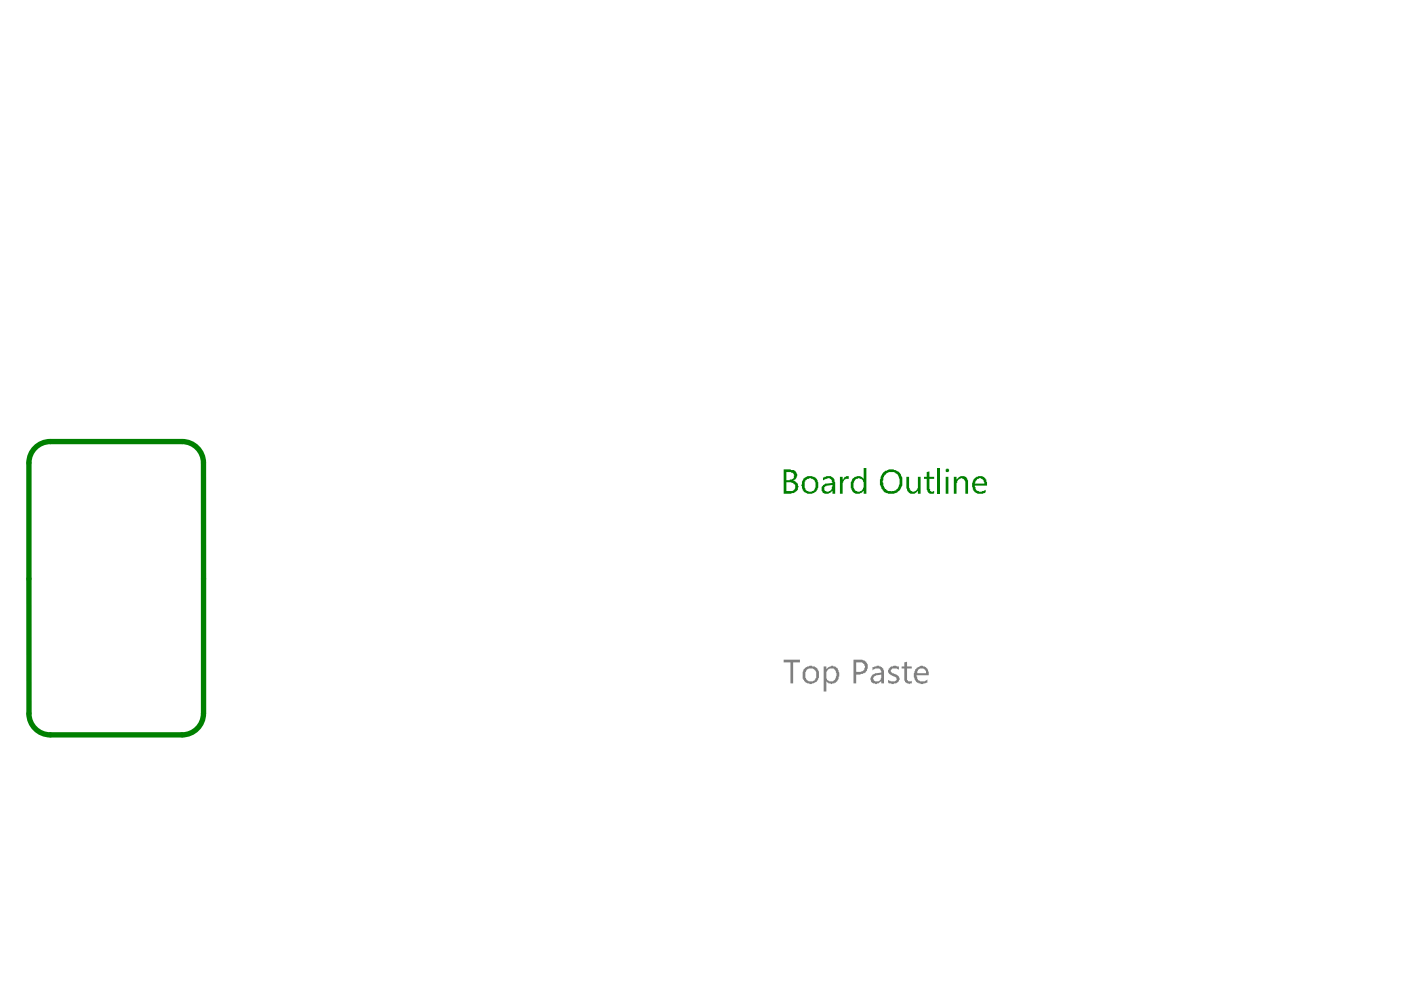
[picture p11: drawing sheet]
<svg xmlns="http://www.w3.org/2000/svg" width="297mm" height="210mm" viewBox="0 0 297 210" stroke-linecap="round" stroke-linejoin="round" font-family="sans-serif">
<path d="M6.1 98.1v53.2M10.7 93.6h27.9M43.1 98.1l.1 53.2M10.7 155.8h27.9" fill="none" stroke="#008000" stroke-width="1.1"/>
<g fill="#008000">
<path d="M178.1 101.1h.6v.7l.4-.7 .9-.1v.7v-.2h-.8l-.4 .5-.1 .4v2.3h-.6z"/>
<path d="M192.2 101.1h.5v2.3l.2 .1a.71 .71 0 0 0 .5 .7 .71 .71 0 0 0 .8-.2l.4-.5v-2.4h.6v3.6h-.6v-.6h-.1a1.15 1.15 0 0 1-1.3 .6 1.15 1.15 0 0 1-.9-1l-.1-.2z"/>
<path d="M196.5 100.1l.6-.2v1.2h1v.4h-1v2.2h.1a.44 .44 0 0 0 .2 .5 .44 .44 0 0 0 .5-.1h.2l-.2 .6h-.8l-.5-.4-.1-.5v-2.3h-.6v-.4h.6z"/>
<path d="M198.8 99.2h.6v5.5h-.6z"/>
<path d="M202.2 101.1h.6v.6a1.46 1.46 0 0 1 1.7-.7v.1a.55 .55 0 0 1 .6 .7h.1v2.9h-.5v-2.2a.97 .97 0 0 0-1-1.1v.1h-.3l-.5 .5v.4h-.1v2.3h-.6z"/>
<path d="M166.7 100.1v1.7h.7v-.1a.75 .75 0 0 0 .9-.5 .75 .75 0 0 0-.4-1l-.2-.1zM166.7 102.2v1.9h1.3l.2-.1a.85 .85 0 0 0 .4-.9 .85 .85 0 0 0-.7-.7l-.2-.2zM166.2 99.5h1.4l.1 .2a1.13 1.13 0 0 1 1.2 .6 1.13 1.13 0 0 1-.3 1.4l-.4 .3 .5 .1a1.46 1.46 0 0 1 .2 2l-.3 .3-.9 .3h-1.5z"/>
<path d="M170.8 101.8v.2a2.15 2.15 0 0 0 .2 2.1l.5 .2h.5l.2-.2a.55 .55 0 0 0 .6-.7h.1v-.3a1.43 1.43 0 0 0-1.1-1.7zM170.3 101.5a2.12 2.12 0 0 1 2.6-.3 2.5 2.5 0 0 1 .2 3.1h-.2a1.81 1.81 0 0 1-2.2 .1 1.81 1.81 0 0 1-.7-2.2z"/>
<path d="M174.8 103.3a.58 .58 0 0 0 .4 .8l.2 .2a1 1 0 0 0 1-.9l.1-.6-1.3 .2v.1zM174.5 101.2h.1a1.48 1.48 0 0 1 2.3 .6l.2 .4v2.5h-.6v-.6l-.3 .2a1.11 1.11 0 0 1-1.1 .4 1.11 1.11 0 0 1-.9-.9 1.02 1.02 0 0 1 .7-1.1v-.2l1.6-.1-.1-.2a.67 .67 0 0 0-.3-.7 .67 .67 0 0 0-.7 0l-.9 .3z"/>
<path d="M180.7 101.5h.1a1.43 1.43 0 0 1 2.3 0v-2.3h.6v5.5h-.6v-.7a1.39 1.39 0 0 1-1.4 .7 1.39 1.39 0 0 1-1.2-1.2h-.1v-1.3l.3-.4zM181.1 102a2.15 2.15 0 0 0 .3 2.1h.3a.76 .76 0 0 0 1.1-.3l.2-.4h.1v-1.2a1.07 1.07 0 0 0-1.7-.5z"/>
<path d="M187.6 100.7l-.3 .7a2.27 2.27 0 0 0 .8 2.6l.2 .1a2.61 2.61 0 0 0 2-.4 3.1 3.1 0 0 0 0-3.2h-.1a1.97 1.97 0 0 0-2.3-.1zM187.3 100.1h.1a2.44 2.44 0 0 1 2.9-.1 2.44 2.44 0 0 1 1 2.7v.1a2.45 2.45 0 0 1-4 1.3 2.67 2.67 0 0 1-.6-2.6 1.64 1.64 0 0 1 .6-1.3z"/>
<path d="M200.5 99.5a.4 .4 0 0 1 .5-.1 .4 .4 0 0 1 .2 .4 .39 .39 0 0 1-.5 .3 .39 .39 0 0 1-.2-.6zM200.5 101.1h.6v3.6h-.6z"/>
<path d="M206.8 102l-.1 .5h2v-.3a.98 .98 0 0 0-1.6-.5zM206.4 101.7a1.58 1.58 0 0 1 2.7 .1l.2 1.2h-2.6v.3h.1a.62 .62 0 0 0 .1 .6 .62 .62 0 0 0 .6 .2v.2h.6l.9-.5v.6a1.82 1.82 0 0 1-2 .1 1.82 1.82 0 0 1-.9-1.8z"/>
</g>
<path d="M10.7 93.6a4.5 4.5 0 0 0-4.6 4.5M38.6 93.6a4.5 4.5 0 0 1 4.5 4.5M6.1 151.3a4.5 4.5 0 0 0 4.6 4.5M43.1 151.3a4.5 4.5 0 0 1-4.5 4.5" fill="none" stroke="#008000" stroke-width="1.1"/>
<g fill="#808080">
<path d="M166.2 139.9h3.4v.5h-1.4v4.5h-.6v-4.5h-1.4z"/>
<path d="M188.4 141.7l.5-.4 .5-.1 1.2 .1v.7l-.4-.3h-.3a.64 .64 0 0 0-.9 .3l-.1 .2a.51 .51 0 0 0 .5 .5l.2 .2a1.13 1.13 0 0 1 1 1.6 2.3 2.3 0 0 1-2 .4l-.3-.1v-.6l.8 .3a.72 .72 0 0 0 1.1-.6h-.2v-.3l-1.1-.4-.6-.6z"/>
<path d="M191.7 140.4l.6-.1v1h1v.4h-1v2.2a.57 .57 0 0 0 .4 .6 .57 .57 0 0 0 .6-.2v.6h-.1a1.07 1.07 0 0 1-1.5-1v-2.2h-.5v-.4h.5z"/>
<path d="M170.9 142.2v.1a1.45 1.45 0 0 0 .7 2.2 1.09 1.09 0 0 0 1.5-1.2v-.3a1.12 1.12 0 0 0-1.5-1.3zM170.3 142a1.32 1.32 0 0 1 1.2-.7l.1-.1 1 .1a1.62 1.62 0 0 1 1 1.6 1.79 1.79 0 0 1-1 1.9 1.79 1.79 0 0 1-2.1-.5 2.57 2.57 0 0 1-.2-2.1z"/>
<path d="M174.6 141.3h.6v.6l.4-.5 .5-.1a1.3 1.3 0 0 1 1.7 1.2l.1 .1v.9h-.1v.2a1.22 1.22 0 0 1-1.3 1.2l-.1 .1-.8-.1-.4-.6v2.3h-.6zM175.4 142.2l-.2 .3v1.1a1.01 1.01 0 0 0 1.1 .9 1.01 1.01 0 0 0 .9-1l.2-.2-.2-.8a.92 .92 0 0 0-.7-.8 .92 .92 0 0 0-1 .5z"/>
<path d="M181.5 140.4v2.1h1a1.11 1.11 0 0 0 .8-1.6l-.3-.2a.64 .64 0 0 0-.9-.3zM181 139.9h1.3a1.5 1.5 0 0 1 1.7 1.5l-.2 .8-.3 .4-1.1 .4h-.9v1.9h-.5z"/>
<path d="M185.3 143.5l-.2 .2v.3h.2a.58 .58 0 0 0 .8 .5l.6-.3 .1-1.2-1.1 .2v.1zM185 141.4l.7-.1a1.3 1.3 0 0 1 1.7 1.3v2.3h-.6v-.6l-.5 .6a1.32 1.32 0 0 1-1.8-.7v-.5l.5-.7 .6-.3 1.2-.1a.97 .97 0 0 0-.6-.9 .97 .97 0 0 0-1.1 .3l-.1 .2z"/>
<path d="M194.6 142l-.1 .7h-.2h2a.92 .92 0 0 0-.5-.9 .92 .92 0 0 0-1 .2zM194 141.9l.3-.2a1.48 1.48 0 0 1 1.6-.4 1.48 1.48 0 0 1 1 1.3v.6h-2.6v.3h.2a1.13 1.13 0 0 0 1.5 1l.6-.3v-.2v.8l-1.1 .2a1.74 1.74 0 0 1-1.6-1.3l-.2-.1v-.9z"/>
</g>
</svg>
